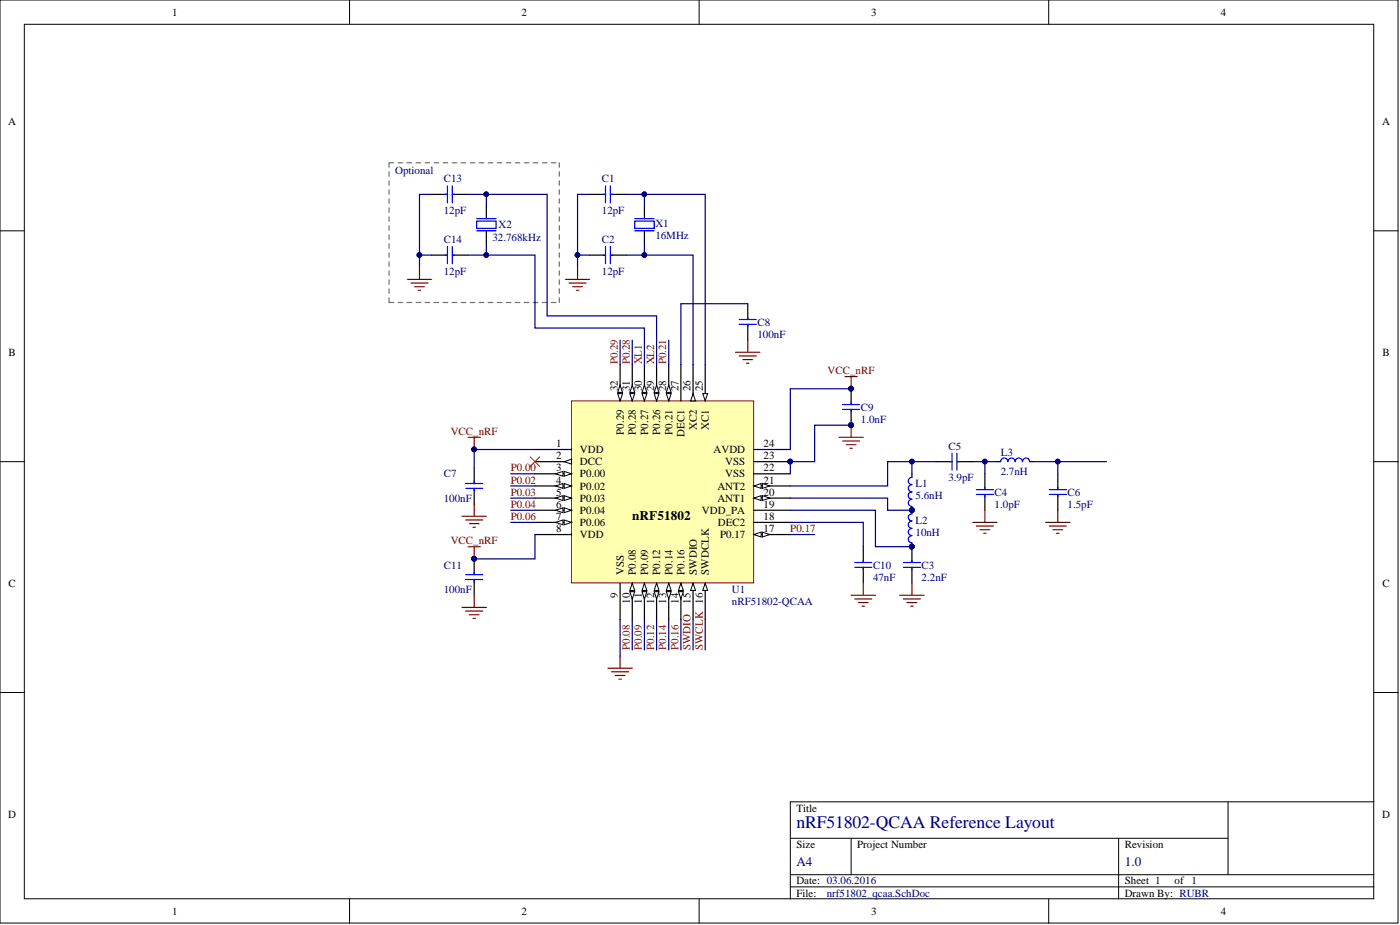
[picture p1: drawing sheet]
<svg xmlns="http://www.w3.org/2000/svg" width="292mm" height="193mm" viewBox="0 0 292 193" stroke-linecap="round" stroke-linejoin="round" font-family="sans-serif">
<defs><g id="words">
<text font-size="3.7" fill="#000080" x="166.2" y="172.8">nRF51802-QCAA Reference Layout</text>
<text font-size="2.7" x="131.9" y="108.4">nRF51802</text>
<g font-size="2.7" fill="#000080">
<text x="166.2" y="180.6">A4</text>
<text x="234.7" y="180.6">1.0</text>
</g>
<g font-size="2.3">
<text x="35.9" y="3.3">1</text>
<text x="108.8" y="3.3">2</text>
<text x="181.8" y="3.3">3</text>
<text x="254.7" y="3.3">4</text>
<text x="1.7" y="26.1">A</text>
<text x="288.4" y="26.1">A</text>
<text x="1.8" y="74.3">B</text>
<text x="288.4" y="74.3">B</text>
<text x="128.9" y="81.6" transform="rotate(-90 128.9 81.6)">32</text>
<text x="131.4" y="81.6" transform="rotate(-90 131.4 81.6)">31</text>
<text x="133.9" y="81.6" transform="rotate(-90 133.9 81.6)">30</text>
<text x="136.5" y="81.6" transform="rotate(-90 136.5 81.6)">29</text>
<text x="139" y="81.6" transform="rotate(-90 139 81.6)">28</text>
<text x="141.6" y="81.6" transform="rotate(-90 141.6 81.6)">27</text>
<text x="144.1" y="81.6" transform="rotate(-90 144.1 81.6)">26</text>
<text x="146.6" y="81.6" transform="rotate(-90 146.6 81.6)">25</text>
<text x="145.4" y="89.7" transform="rotate(-90 145.4 89.7)">XC2</text>
<text x="147.9" y="89.7" transform="rotate(-90 147.9 89.7)">XC1</text>
<text x="116.1" y="93.3">1</text>
<text x="116.1" y="95.8">2</text>
<text x="121" y="94.5">VDD</text>
<text x="130.1" y="90.7" transform="rotate(-90 130.1 90.7)">P0.29</text>
<text x="132.7" y="90.7" transform="rotate(-90 132.7 90.7)">P0.28</text>
<text x="135.2" y="90.7" transform="rotate(-90 135.2 90.7)">P0.27</text>
<text x="137.8" y="90.7" transform="rotate(-90 137.8 90.7)">P0.26</text>
<text x="140.3" y="90.7" transform="rotate(-90 140.3 90.7)">P0.21</text>
<text x="142.8" y="91.1" transform="rotate(-90 142.8 91.1)">DEC1</text>
<text x="148.9" y="94.5">AVDD</text>
<text x="159.3" y="95.8">23</text>
<text x="159.3" y="93.3">24</text>
<text x="116.1" y="98.3">3</text>
<text x="116.1" y="100.9">4</text>
<text x="121" y="97.1">DCC</text>
<text x="121" y="99.6">P0.00</text>
<text x="151.3" y="99.6">VSS</text>
<text x="151.3" y="97.1">VSS</text>
<text x="159.3" y="100.9">21</text>
<text x="159.3" y="98.3">22</text>
<text x="116.1" y="103.4">5</text>
<text x="116.1" y="105.9">6</text>
<text x="121" y="102.1">P0.02</text>
<text x="121" y="104.7">P0.03</text>
<text x="121" y="107.2">P0.04</text>
<text x="146.5" y="107.2">VDD_PA</text>
<text x="149.7" y="104.7">ANT1</text>
<text x="149.7" y="102.1">ANT2</text>
<text x="159.3" y="105.9">19</text>
<text x="159.3" y="103.4">20</text>
<text x="116.1" y="111">8</text>
<text x="116.1" y="108.5">7</text>
<text x="121" y="112.3">VDD</text>
<text x="121" y="109.7">P0.06</text>
<text x="149.8" y="109.7">DEC2</text>
<text x="150.2" y="112.3">P0.17</text>
<text x="159.3" y="111">17</text>
<text x="159.3" y="108.5">18</text>
<text x="130.1" y="119.9" transform="rotate(-90 130.1 119.9)">VSS</text>
<text x="132.7" y="119.9" transform="rotate(-90 132.7 119.9)">P0.08</text>
<text x="135.2" y="119.9" transform="rotate(-90 135.2 119.9)">P0.09</text>
<text x="137.8" y="119.9" transform="rotate(-90 137.8 119.9)">P0.12</text>
<text x="140.3" y="119.9" transform="rotate(-90 140.3 119.9)">P0.14</text>
<text x="142.8" y="119.9" transform="rotate(-90 142.8 119.9)">P0.16</text>
<text x="145.4" y="119.9" transform="rotate(-90 145.4 119.9)">SWDIO</text>
<text x="147.9" y="119.9" transform="rotate(-90 147.9 119.9)">SWDCLK</text>
<text x="1.8" y="122.4">C</text>
<text x="128.9" y="124.8" transform="rotate(-90 128.9 124.8)">9</text>
<text x="131.4" y="126" transform="rotate(-90 131.4 126)">10</text>
<text x="133.9" y="126" transform="rotate(-90 133.9 126)">11</text>
<text x="136.5" y="126" transform="rotate(-90 136.5 126)">12</text>
<text x="139" y="126" transform="rotate(-90 139 126)">13</text>
<text x="141.6" y="126" transform="rotate(-90 141.6 126)">14</text>
<text x="144.1" y="126" transform="rotate(-90 144.1 126)">15</text>
<text x="146.6" y="126" transform="rotate(-90 146.6 126)">16</text>
<text x="288.4" y="122.4">C</text>
<text x="1.7" y="170.6">D</text>
<text x="166.2" y="169.3">Title</text>
<text x="288.4" y="170.6">D</text>
<text x="166.2" y="176.9">Size</text>
<text x="178.8" y="176.9">Project Number</text>
<text x="234.7" y="176.9">Revision</text>
<text x="166.2" y="184.5">Date: 03.06.2016</text>
<text x="234.7" y="184.5">Sheet 1</text>
<text x="245" y="184.5">of 1</text>
<text x="35.9" y="190.8">1</text>
<text x="108.8" y="190.8">2</text>
<text x="166.2" y="187">File:</text>
<text x="181.8" y="190.8">3</text>
<text x="234.7" y="187">Drawn By: RUBR</text>
<text x="254.7" y="190.8">4</text>
</g>
<g font-size="2.3" fill="#000080">
<text x="82.4" y="36.2">Optional</text>
<text x="92.6" y="38">C13</text>
<text x="125.6" y="38">C1</text>
<text x="92.6" y="44.6">12pF</text>
<text x="104" y="47.6">X2</text>
<text x="125.6" y="44.6">12pF</text>
<text x="136.7" y="47.4">X1</text>
<text x="92.6" y="50.7">C14</text>
<text x="102.7" y="50.2">32.768kHz</text>
<text x="125.6" y="50.7">C2</text>
<text x="136.7" y="49.9">16MHz</text>
<text x="92.6" y="57.3">12pF</text>
<text x="125.6" y="57.3">12pF</text>
<text x="158" y="67.9">C8</text>
<text x="158" y="70.5">100nF</text>
<text x="179.6" y="85.7">C9</text>
<text x="179.6" y="88.2">1.0nF</text>
<text x="197.9" y="93.8">C5</text>
<text x="208.8" y="95">L3</text>
<text x="92.6" y="99.6">C7</text>
<text x="191" y="101.6">L1</text>
<text x="197.9" y="100.4">3.9pF</text>
<text x="208.8" y="99.1">2.7nH</text>
<text x="92.6" y="104.7">100nF</text>
<text x="191" y="104.2">5.6nH</text>
<text x="207.5" y="103.4">C4</text>
<text x="207.5" y="105.9">1.0pF</text>
<text x="222.7" y="103.4">C6</text>
<text x="222.7" y="105.9">1.5pF</text>
<text x="191" y="109.2">L2</text>
<text x="191" y="111.8">10nH</text>
<text x="92.6" y="118.6">C11</text>
<text x="182.1" y="118.6">C10</text>
<text x="192.3" y="118.6">C3</text>
<text x="92.6" y="123.7">100nF</text>
<text x="152.7" y="123.7">U1</text>
<text x="182.1" y="121.1">47nF</text>
<text x="192.3" y="121.1">2.2nF</text>
<text x="152.7" y="126.2">nRF51802-QCAA</text>
<text x="172.5" y="187">nrf51802_qcaa.SchDoc</text>
</g>
<g font-size="2.3" fill="#800000">
<text x="128.9" y="76" transform="rotate(-90 128.9 76)">P0.29</text>
<text x="131.4" y="76" transform="rotate(-90 131.4 76)">P0.28</text>
<text x="133.9" y="76" transform="rotate(-90 133.9 76)">XL1</text>
<text x="136.5" y="76" transform="rotate(-90 136.5 76)">XL2</text>
<text x="139" y="76" transform="rotate(-90 139 76)">P0.21</text>
<text x="172.7" y="78.1">VCC_nRF</text>
<text x="94" y="90.7">VCC_nRF</text>
<text x="106.5" y="98.3">P0.00</text>
<text x="106.5" y="100.9">P0.02</text>
<text x="106.5" y="103.4">P0.03</text>
<text x="106.5" y="105.9">P0.04</text>
<text x="94" y="113.5">VCC_nRF</text>
<text x="106.5" y="108.5">P0.06</text>
<text x="164.9" y="111">P0.17</text>
<text x="131.4" y="135.6" transform="rotate(-90 131.4 135.6)">P0.08</text>
<text x="133.9" y="135.6" transform="rotate(-90 133.9 135.6)">P0.09</text>
<text x="136.5" y="135.6" transform="rotate(-90 136.5 135.6)">P0.12</text>
<text x="139" y="135.6" transform="rotate(-90 139 135.6)">P0.14</text>
<text x="141.6" y="135.6" transform="rotate(-90 141.6 135.6)">P0.16</text>
<text x="144.1" y="135.6" transform="rotate(-90 144.1 135.6)">SWDIO</text>
<text x="146.6" y="135.6" transform="rotate(-90 146.6 135.6)">SWCLK</text>
</g>
</g></defs>
<g fill="#fff" stroke="#000" stroke-width=".21">
<path d="M0 0h291.7v192.6h-291.7z"/>
<path d="M5.1 5.1h281.5v182.4h-281.5z"/>
</g>
<g fill="none" stroke="#000" stroke-width=".21">
<path d="M72.9 0v5.1M145.9 0v5.1M218.8 0v5.1M0 48.2h5.1M286.7 48.2h5M0 96.3h5.1M286.7 96.3h5M0 144.5h5.1M286.7 144.5h5M164.9 174.9h91.3M177.6 174.9v7.6M233.4 174.9v12.6"/>
<path d="M256.2 167.3v15.2M286.7 167.3h-121.8v20.2M72.9 187.5v5.1M145.9 187.5v5.1M164.9 185h121.8M164.9 182.5h121.8M218.8 187.5v5.1"/>
</g>
<g fill="none" stroke="#000" stroke-width=".25">
<path d="M90.1 40.6h3.3M90.1 53.2h3.3M94.4 40.6h3.3M94.4 53.2h3.3M101.5 43.1v2.5M101.5 48.2v2.5M123 40.6h3.3M123 53.2h3.3M127.4 40.6h3.2M127.4 53.2h3.2M156 63.4v3.3M156 67.7v3.3"/>
<path d="M177.6 81.1v3.3M177.6 85.4v3.3M190.3 98.8v.8M205.5 98.8v3.3M208 96.3h.8M214.9 96.3h.7M220.7 98.8v3.3M98.9 116.6v3.3M180.1 114v3.3M180.1 118.4v3.3M190.3 105.7v1.5M190.3 113.3v4"/>
<path d="M190.3 118.4v3.3M205.5 103.2v3.2M220.7 103.2v3.2M98.9 120.9v3.3"/>
</g>
<g fill="none" stroke="#00f" stroke-width=".25">
<path d="M93.4 38.8v3.5M94.4 38.8v3.5M126.3 38.8v3.5M127.4 38.8v3.5M92.8 40.6h.6M92.8 53.2h.6M93.4 51.4v3.6M94.4 40.6h.5M94.4 53.2h.5M94.4 51.4v3.6M99.4 46.1h4.1v1.5h-4.1zM99.4 45.6h4.1"/>
<path d="M99.4 48.2h4.1M125.8 40.6h.5M125.8 53.2h.5M126.3 51.4v3.6M127.4 51.4v3.6M127.4 40.6h.5M127.4 53.2h.5M154.2 67.7h3.6M154.2 66.7h3.6M156 66.1v.6M156 67.7v.5M175.8 85.4h3.6"/>
<path d="M175.8 84.4h3.6M177.6 83.9v.5M177.6 85.4v.5M190.3 99.6a.74 .74 0 0 0-.8 .7 .74 .74 0 0 0 .8 .8M210.3 96.3a.74 .74 0 0 0-.8-.8 .74 .74 0 0 0-.7 .8M211.8 96.3a.74 .74 0 0 0-.8-.8 .74 .74 0 0 0-.7 .8M213.3 96.3a.74 .74 0 0 0-.7-.8 .74 .74 0 0 0-.8 .8M214.8 96.3a.74 .74 0 0 0-.7-.8 .74 .74 0 0 0-.7 .8M97.2 119.9h3.5M98.9 119.4v.5M178.3 118.4h3.6M178.3 117.3h3.6"/>
<path d="M180.1 116.8v.5M180.1 118.4v.5M188.5 118.4h3.5M188.5 117.3h3.5M190.3 104.2a.74 .74 0 0 0-.8 .7 .74 .74 0 0 0 .8 .7M190.3 102.6a.74 .74 0 0 0-.8 .8 .74 .74 0 0 0 .8 .7M190.3 101.1a.74 .74 0 0 0-.8 .8 .74 .74 0 0 0 .8 .7M190.3 111.8a.74 .74 0 0 0-.8 .7 .74 .74 0 0 0 .8 .7M190.3 110.2a.74 .74 0 0 0-.8 .8 .74 .74 0 0 0 .8 .7M190.3 108.7a.74 .74 0 0 0-.8 .8 .74 .74 0 0 0 .8 .7M190.3 107.2a.74 .74 0 0 0-.8 .7 .74 .74 0 0 0 .8 .8M190.3 116.8v.5"/>
<path d="M190.3 118.4v.5M203.7 103.2h3.6M203.7 102.1h3.6M205.5 101.6v.5M205.5 103.2v.5M218.9 103.2h3.6M218.9 102.1h3.6M220.7 101.6v.5M220.7 103.2v.5M97.2 120.9h3.5M98.9 120.9v.5"/>
</g>
<g fill="#000080" stroke="#000080" stroke-width=".21">
<circle cx="190.2" cy="114" r=".48"/>
<circle cx="177.6" cy="81.1" r=".48"/>
<circle cx="177.6" cy="88.7" r=".48"/>
<circle cx="98.9" cy="116.6" r=".48"/>
<circle cx="98.9" cy="93.7" r=".48"/>
<circle cx="190.2" cy="106.4" r=".48"/>
</g>
<g fill="none" stroke="#800000" stroke-width=".25">
<path d="M85 58.3h5.1M85.7 59.1h3.6M86.5 59.8h2M87.5 55.8v2.5M118 58.3h5M118.7 59.1h3.6M119.5 59.8h2M120.5 55.8v2.5M87.3 60.6h.5M120.2 60.6h.6M153.5 73.5h5.1M154.2 74.3h3.6"/>
<path d="M155 75h2M155.8 75.8h.5M156 71v2.5M176.3 78.6h2.5M177.6 78.6v2.5M97.7 91.2h2.5M98.9 91.2v2.6M175 91.2h5.1M175.8 92h3.6M176.6 92.8h2M177.3 93.5h.5M177.6 88.7v2.5"/>
<path d="M96.4 107.7h5.1M97.2 108.5h3.5M97.7 114h2.5M97.9 109.2h2.1M98.7 110h.5M98.9 105.2v2.5M98.9 114v2.6M202.9 109h5.1M203.7 109.7h3.6M204.5 110.5h2M205.2 111.3h.5M205.5 106.4v2.6"/>
<path d="M218.2 109h5M218.9 109.7h3.6M219.7 110.5h2M220.5 111.3h.5M220.7 106.4v2.6M96.4 126.7h5.1M97.2 127.5h3.5M97.9 128.2h2.1M98.7 129h.5M98.9 124.2v2.5M126.8 139.4h5.1M129.4 136.9v2.5"/>
<path d="M177.6 124.2h5.1M178.3 124.9h3.6M179.1 125.7h2M179.9 126.5h.5M180.1 121.7v2.5M187.7 124.2h5.1M188.5 124.9h3.5M189.3 125.7h2M190 126.5h.5M190.3 121.7v2.5M127.6 140.2h3.6M128.4 140.9h2"/>
<path d="M129.1 141.7h.5"/>
</g>
<path d="M81.2 34v29.4M81.2 34h35.5M116.7 34v29.4M81.2 63.1h35.5" fill="none" stroke="#707070" stroke-width=".25" stroke-dasharray=".9 .9"/>
<path d="M119.2 83.6h38v38h-38z" fill="#ffffb0" stroke="#800000" stroke-width=".21"/>
<path d="M111.6 93.8h7.6M111.6 111.5h7.6M157.3 106.4h7.6M157.3 103.9h7.6M129.4 121.7v7.6" fill="none" stroke="#000" stroke-width=".25"/>
<path d="M157.3 103.9l1.5-.5v1z" fill="#fff"/>
<path d="M157.3 103.9l1.5-.5v1z" fill="none" stroke="#000" stroke-width=".21"/>
<path d="M159.1 103.4l1.5 .5-1.5 .5z" fill="#fff"/>
<path d="M159.1 103.4l1.5 .5-1.5 .5z" fill="none" stroke="#000" stroke-width=".21"/>
<path d="M157.3 101.4h7.6" fill="none" stroke="#000" stroke-width=".25"/>
<path d="M157.3 101.4l1.5-.5v1z" fill="#fff"/>
<path d="M157.3 101.4l1.5-.5v1z" fill="none" stroke="#000" stroke-width=".21"/>
<path d="M159.1 100.9l1.5 .5-1.5 .5z" fill="#fff"/>
<path d="M159.1 100.9l1.5 .5-1.5 .5z" fill="none" stroke="#000" stroke-width=".21"/>
<path d="M147.1 76v7.6M157.3 98.8h7.6M157.3 96.3h7.6M157.3 93.8h7.6" fill="none" stroke="#000" stroke-width=".25"/>
<circle cx="164.9" cy="96.3" r=".48" fill="#000080" stroke="#000080" stroke-width=".21"/>
<path d="M146.6 82.1h1l-.5 1.5z" fill="#fff"/>
<path d="M146.6 82.1h1l-.5 1.5z" fill="none" stroke="#000" stroke-width=".21"/>
<path d="M144.6 76v7.6" fill="none" stroke="#000" stroke-width=".25"/>
<path d="M144.6 82.1l.5 1.5h-1z" fill="#fff"/>
<path d="M144.6 82.1l.5 1.5h-1z" fill="none" stroke="#000" stroke-width=".21"/>
<path d="M111.6 96.3h7.6" fill="none" stroke="#000" stroke-width=".25"/>
<path d="M117.7 96.3l1.5-.5v1z" fill="#fff"/>
<path d="M117.7 96.3l1.5-.5v1z" fill="none" stroke="#000" stroke-width=".21"/>
<path d="M111.6 98.8h7.6" fill="none" stroke="#000" stroke-width=".25"/>
<path d="M117.7 98.3l1.5 .5-1.5 .5z" fill="#fff"/>
<path d="M117.7 98.3l1.5 .5-1.5 .5z" fill="none" stroke="#000" stroke-width=".21"/>
<path d="M115.9 98.8l1.6-.5v1z" fill="#fff"/>
<path d="M115.9 98.8l1.6-.5v1z" fill="none" stroke="#000" stroke-width=".21"/>
<path d="M111.6 101.4h7.6" fill="none" stroke="#000" stroke-width=".25"/>
<path d="M117.7 100.9l1.5 .5-1.5 .5z" fill="#fff"/>
<path d="M117.7 100.9l1.5 .5-1.5 .5z" fill="none" stroke="#000" stroke-width=".21"/>
<path d="M115.9 101.4l1.6-.5v1z" fill="#fff"/>
<path d="M115.9 101.4l1.6-.5v1z" fill="none" stroke="#000" stroke-width=".21"/>
<path d="M111.6 103.9h7.6" fill="none" stroke="#000" stroke-width=".25"/>
<path d="M117.7 103.4l1.5 .5-1.5 .5z" fill="#fff"/>
<path d="M117.7 103.4l1.5 .5-1.5 .5z" fill="none" stroke="#000" stroke-width=".21"/>
<path d="M115.9 103.9l1.6-.5v1z" fill="#fff"/>
<path d="M115.9 103.9l1.6-.5v1z" fill="none" stroke="#000" stroke-width=".21"/>
<path d="M111.6 106.4h7.6" fill="none" stroke="#000" stroke-width=".25"/>
<path d="M117.7 105.9l1.5 .5-1.5 .6z" fill="#fff"/>
<path d="M117.7 105.9l1.5 .5-1.5 .6z" fill="none" stroke="#000" stroke-width=".21"/>
<path d="M115.9 106.4l1.6-.5v1.1z" fill="#fff"/>
<path d="M115.9 106.4l1.6-.5v1.1z" fill="none" stroke="#000" stroke-width=".21"/>
<path d="M111.6 109h7.6" fill="none" stroke="#000" stroke-width=".25"/>
<path d="M117.7 108.5l1.5 .5-1.5 .5z" fill="#fff"/>
<path d="M117.7 108.5l1.5 .5-1.5 .5z" fill="none" stroke="#000" stroke-width=".21"/>
<path d="M115.9 109l1.6-.5v1z" fill="#fff"/>
<path d="M115.9 109l1.6-.5v1z" fill="none" stroke="#000" stroke-width=".21"/>
<path d="M131.9 121.7v7.6" fill="none" stroke="#000" stroke-width=".25"/>
<path d="M131.9 121.7l.5 1.5h-1z" fill="#fff"/>
<path d="M131.9 121.7l.5 1.5h-1z" fill="none" stroke="#000" stroke-width=".21"/>
<path d="M131.4 123.4h1l-.5 1.5z" fill="#fff"/>
<path d="M131.4 123.4h1l-.5 1.5z" fill="none" stroke="#000" stroke-width=".21"/>
<path d="M134.5 121.7v7.6" fill="none" stroke="#000" stroke-width=".25"/>
<path d="M134.5 121.7l.5 1.5h-1.1z" fill="#fff"/>
<path d="M134.5 121.7l.5 1.5h-1.1z" fill="none" stroke="#000" stroke-width=".21"/>
<path d="M133.9 123.4h1.1l-.5 1.5z" fill="#fff"/>
<path d="M133.9 123.4h1.1l-.5 1.5z" fill="none" stroke="#000" stroke-width=".21"/>
<path d="M139.5 76v7.6" fill="none" stroke="#000" stroke-width=".25"/>
<path d="M139 82.1h1l-.5 1.5z" fill="#fff"/>
<path d="M139 82.1h1l-.5 1.5z" fill="none" stroke="#000" stroke-width=".21"/>
<path d="M139.5 80.3l.5 1.6h-1z" fill="#fff"/>
<path d="M139.5 80.3l.5 1.6h-1z" fill="none" stroke="#000" stroke-width=".21"/>
<path d="M137 76v7.6" fill="none" stroke="#000" stroke-width=".25"/>
<path d="M136.5 82.1h1l-.5 1.5z" fill="#fff"/>
<path d="M136.5 82.1h1l-.5 1.5z" fill="none" stroke="#000" stroke-width=".21"/>
<path d="M137 80.3l.5 1.6h-1z" fill="#fff"/>
<path d="M137 80.3l.5 1.6h-1z" fill="none" stroke="#000" stroke-width=".21"/>
<path d="M131.9 76v7.6" fill="none" stroke="#000" stroke-width=".25"/>
<path d="M131.4 82.1h1l-.5 1.5z" fill="#fff"/>
<path d="M131.4 82.1h1l-.5 1.5z" fill="none" stroke="#000" stroke-width=".21"/>
<path d="M131.9 80.3l.5 1.6h-1z" fill="#fff"/>
<path d="M131.9 80.3l.5 1.6h-1z" fill="none" stroke="#000" stroke-width=".21"/>
<path d="M134.5 76v7.6" fill="none" stroke="#000" stroke-width=".25"/>
<path d="M133.9 82.1h1.1l-.5 1.5z" fill="#fff"/>
<path d="M133.9 82.1h1.1l-.5 1.5z" fill="none" stroke="#000" stroke-width=".21"/>
<path d="M134.5 80.3l.5 1.6h-1.1z" fill="#fff"/>
<path d="M134.5 80.3l.5 1.6h-1.1z" fill="none" stroke="#000" stroke-width=".21"/>
<path d="M129.4 76v7.6" fill="none" stroke="#000" stroke-width=".25"/>
<path d="M128.9 82.1h1l-.5 1.5z" fill="#fff"/>
<path d="M128.9 82.1h1l-.5 1.5z" fill="none" stroke="#000" stroke-width=".21"/>
<path d="M129.4 80.3l.5 1.6h-1z" fill="#fff"/>
<path d="M129.4 80.3l.5 1.6h-1z" fill="none" stroke="#000" stroke-width=".21"/>
<path d="M157.3 111.5h7.6" fill="none" stroke="#000" stroke-width=".25"/>
<path d="M157.3 111.5l1.5-.5v1z" fill="#fff"/>
<path d="M157.3 111.5l1.5-.5v1z" fill="none" stroke="#000" stroke-width=".21"/>
<path d="M159.1 111l1.5 .5-1.5 .5z" fill="#fff"/>
<path d="M159.1 111l1.5 .5-1.5 .5z" fill="none" stroke="#000" stroke-width=".21"/>
<path d="M157.3 109h7.6M137 121.7v7.6" fill="none" stroke="#000" stroke-width=".25"/>
<path d="M137 121.7l.5 1.5h-1z" fill="#fff"/>
<path d="M137 121.7l.5 1.5h-1z" fill="none" stroke="#000" stroke-width=".21"/>
<path d="M136.5 123.4h1l-.5 1.5z" fill="#fff"/>
<path d="M136.5 123.4h1l-.5 1.5z" fill="none" stroke="#000" stroke-width=".21"/>
<path d="M139.5 121.7v7.6" fill="none" stroke="#000" stroke-width=".25"/>
<path d="M139.5 121.7l.5 1.5h-1z" fill="#fff"/>
<path d="M139.5 121.7l.5 1.5h-1z" fill="none" stroke="#000" stroke-width=".21"/>
<path d="M139 123.4h1l-.5 1.5z" fill="#fff"/>
<path d="M139 123.4h1l-.5 1.5z" fill="none" stroke="#000" stroke-width=".21"/>
<path d="M144.6 121.7v7.6" fill="none" stroke="#000" stroke-width=".25"/>
<path d="M144.6 121.7l.5 1.5h-1z" fill="#fff"/>
<path d="M144.6 121.7l.5 1.5h-1z" fill="none" stroke="#000" stroke-width=".21"/>
<path d="M147.1 121.7v7.6" fill="none" stroke="#000" stroke-width=".25"/>
<path d="M147.1 121.7l.5 1.5h-1z" fill="#fff"/>
<path d="M147.1 121.7l.5 1.5h-1z" fill="none" stroke="#000" stroke-width=".21"/>
<path d="M142.1 76v7.6M142.1 121.7v7.6" fill="none" stroke="#000" stroke-width=".25"/>
<path d="M142.1 121.7l.5 1.5h-1z" fill="#fff"/>
<path d="M142.1 121.7l.5 1.5h-1z" fill="none" stroke="#000" stroke-width=".21"/>
<path d="M141.6 123.4h1l-.5 1.5z" fill="#fff"/>
<path d="M141.6 123.4h1l-.5 1.5z" fill="none" stroke="#000" stroke-width=".21"/>
<g fill="#000080" stroke="#000080" stroke-width=".21">
<circle cx="164.9" cy="96.3" r=".48"/>
<circle cx="190.2" cy="96.3" r=".48"/>
<circle cx="220.7" cy="96.3" r=".48"/>
<circle cx="134.4" cy="40.5" r=".48"/>
<circle cx="134.4" cy="53.2" r=".48"/>
<circle cx="177.6" cy="81.1" r=".48"/>
<circle cx="120.5" cy="53.2" r=".48"/>
<circle cx="98.9" cy="93.7" r=".48"/>
<circle cx="190.2" cy="106.4" r=".48"/>
<circle cx="190.2" cy="114" r=".48"/>
<circle cx="205.5" cy="96.3" r=".48"/>
<circle cx="101.4" cy="40.5" r=".48"/>
<circle cx="101.4" cy="53.2" r=".48"/>
<circle cx="87.5" cy="53.2" r=".48"/>
<circle cx="177.6" cy="88.7" r=".48"/>
<circle cx="98.9" cy="116.6" r=".48"/>
</g>
<g fill="none" stroke="#000080" stroke-width=".25">
<path d="M87.5 53.2h2.6M90.1 40.6h-2.6v15.2M97.7 53.2h13.9v15.2h22.9v7.6M97.7 40.6h16.5v25.3h22.8v10.1M101.5 40.6v2.5M101.5 50.7v2.5M120.5 53.2h2.5M123 40.6h-2.5v15.2M130.6 53.2h14v22.8M130.6 40.6h16.5v35.4M134.5 40.6v2.5M134.5 50.7v2.5"/>
<path d="M129.4 71v5M131.9 71v5M139.5 71v5M156 63.4h-13.9v12.6M106.5 98.8h5.1M111.6 93.8h-12.7v3.8M177.6 81.1h-12.7v12.7M177.6 88.7h-7.6v7.6h-5.1v2.5M190.3 96.3v2.5M195.3 96.3h-10.1v5.1h-20.3M202.9 96.3h5.1M205.5 96.3v2.5"/>
<path d="M215.6 96.3h15.3M220.7 96.3v2.5M106.5 101.4h5.1M106.5 103.9h5.1M106.5 106.4h5.1M106.5 109h5.1M111.6 111.5v5.1h-12.7M164.9 109h15.2v5M164.9 103.9h20.3v2.5h5.1M164.9 106.4h17.8v7.6h7.6M164.9 111.5h5.1M129.4 129.3v7.6"/>
<path d="M131.9 129.3v6.3M134.5 129.3v6.3M137 129.3v6.3M139.5 129.3v6.3M142.1 129.3v6.3M144.6 129.3v6.3M147.1 129.3v6.3"/>
</g>
<path d="M134.5 43.1v2.5M134.5 48.2v2.5M98.9 97.6v3.3M195.3 96.3h3.3M199.7 96.3h3.2M98.9 101.9v3.3" fill="none" stroke="#000" stroke-width=".25"/>
<path d="M132.4 46.1h4.1v1.5h-4.1zM132.4 45.6h4.1M132.4 48.2h4.1M198.1 96.3h.5M198.6 94.5v3.6M199.7 94.5v3.6M199.7 96.3h.5M97.2 101.9h3.5M97.2 100.9h3.5M98.9 100.4v.5M98.9 101.9v.5" fill="none" stroke="#00f" stroke-width=".25"/>
<path d="M110.6 95.3l2 2M112.6 95.3l-2 2" fill="none" stroke="#f00" stroke-width=".21"/>
<use href="#words"/>
</svg>
